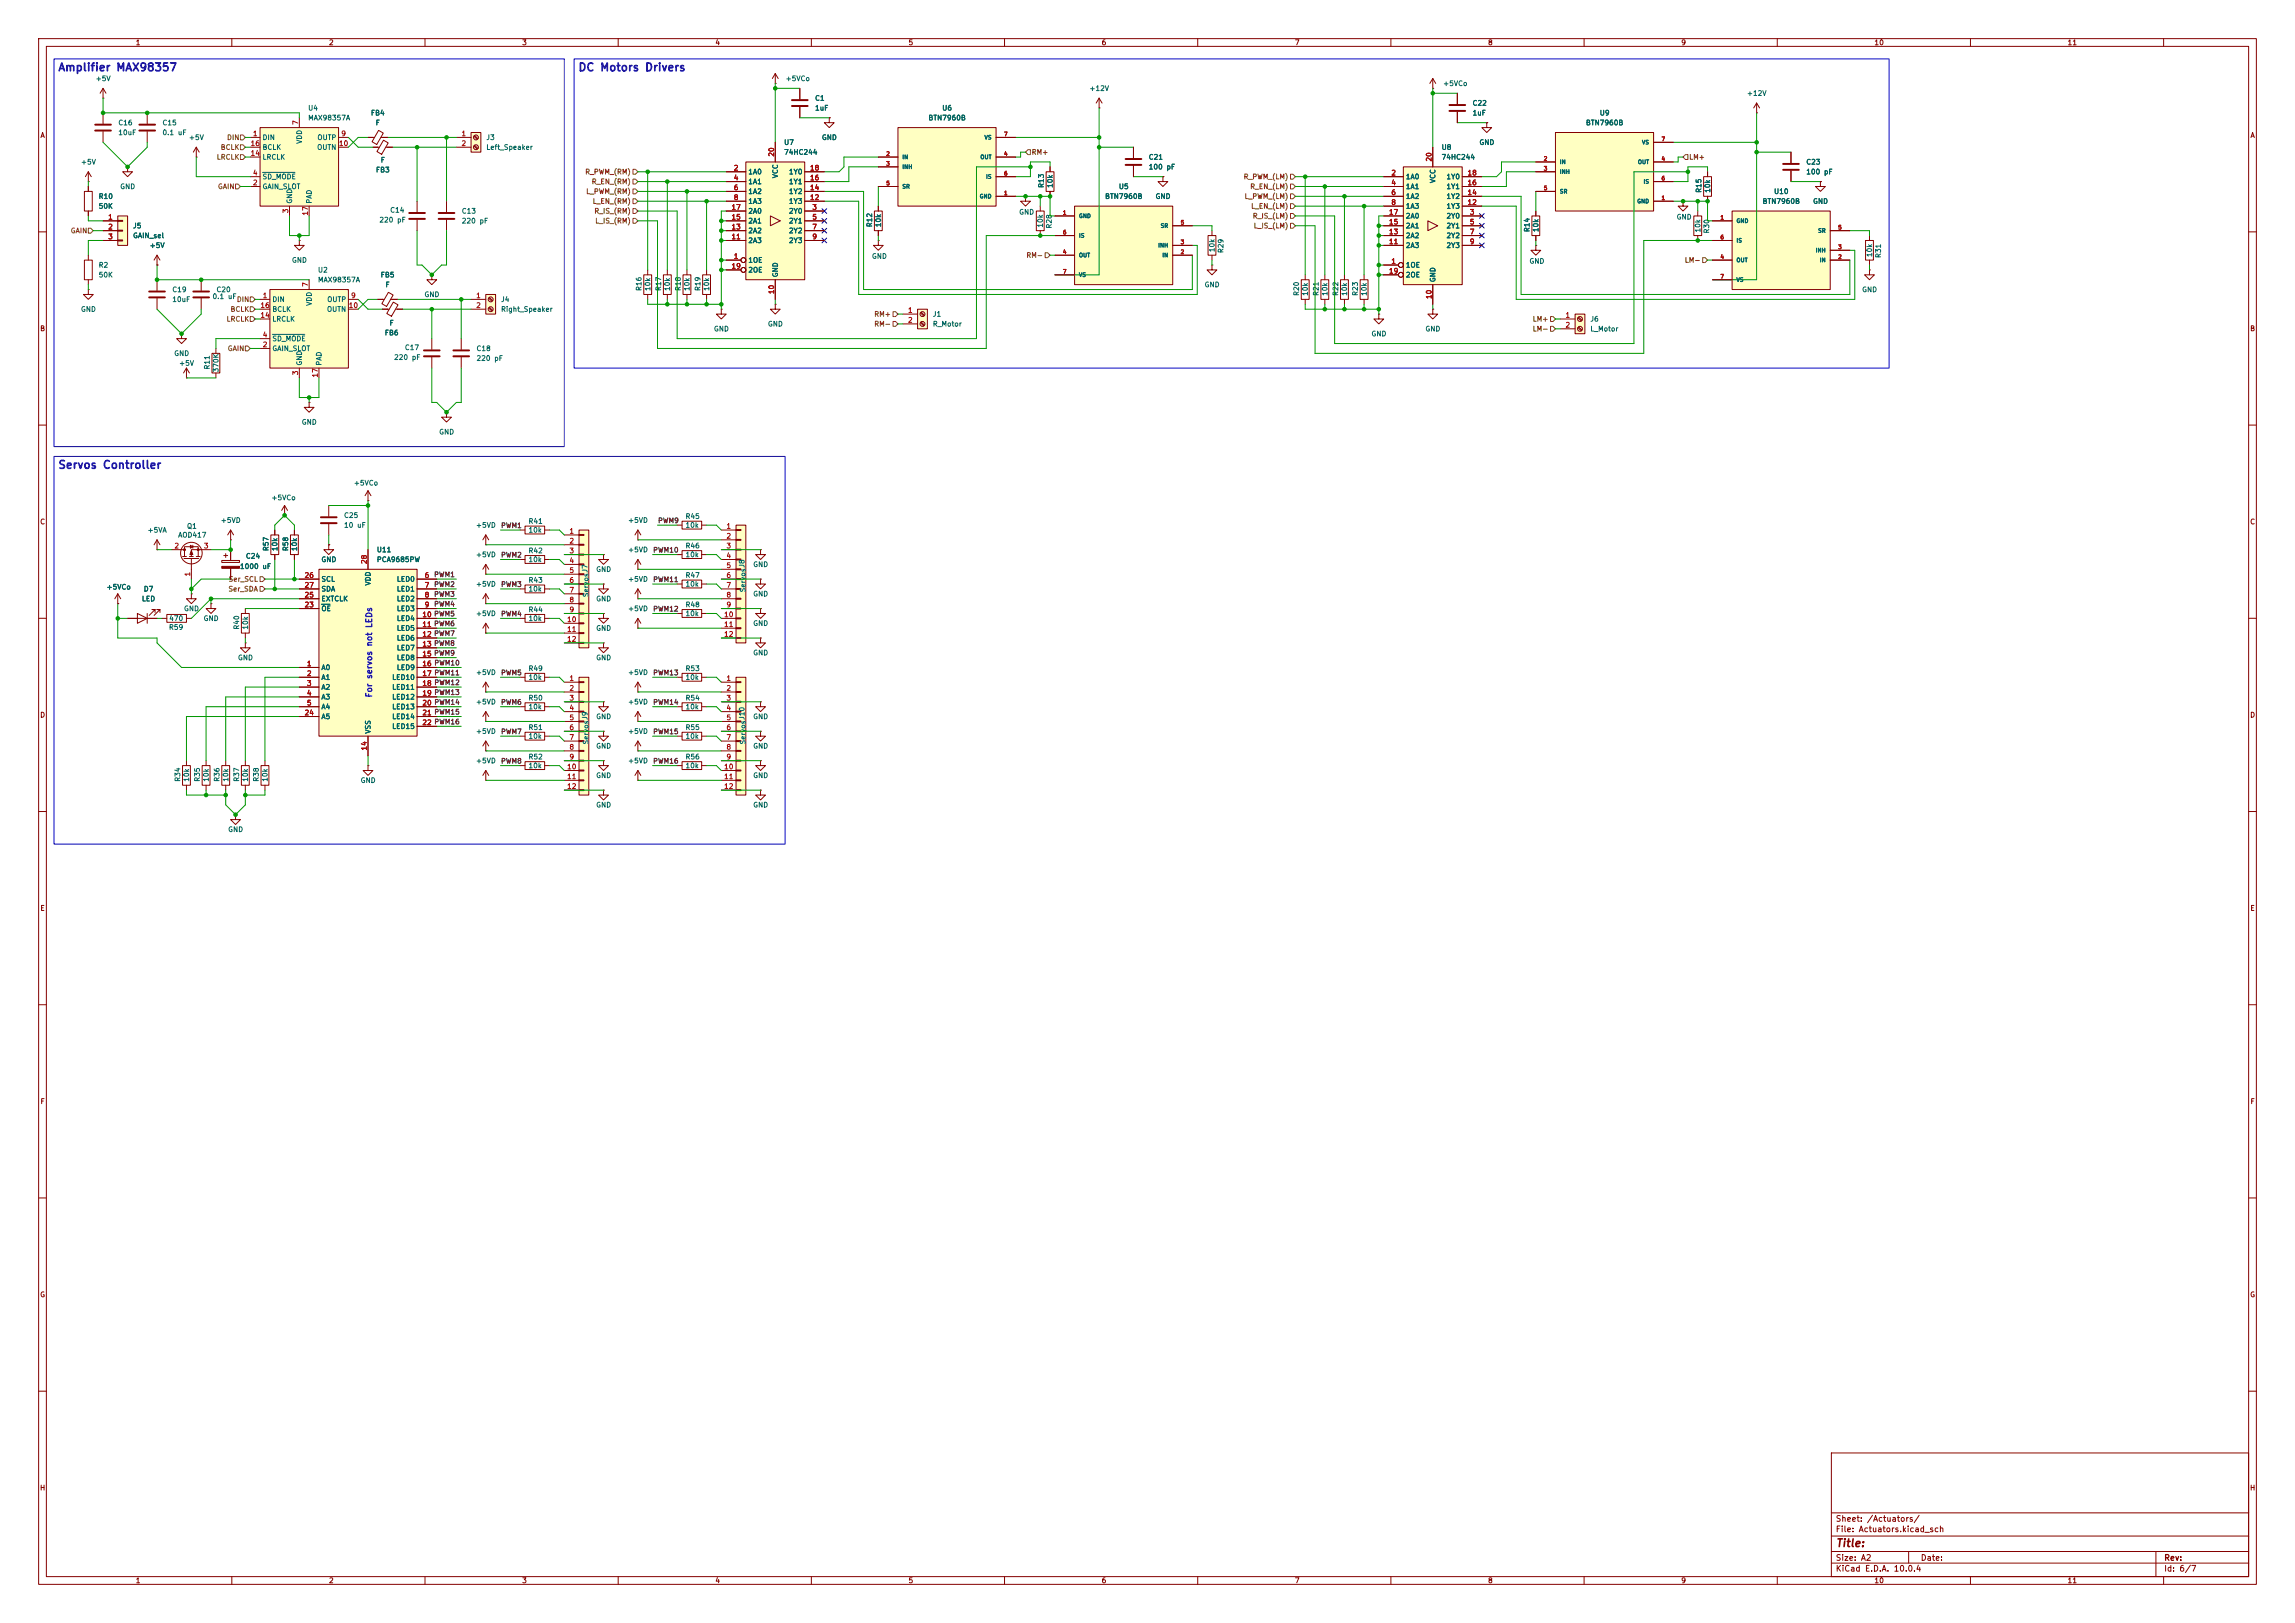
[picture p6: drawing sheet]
<svg xmlns="http://www.w3.org/2000/svg" width="594mm" height="420mm" viewBox="0 0 594 420" stroke-linecap="round" stroke-linejoin="round" font-family="sans-serif">
<defs><g id="words">
<g font-size="2" fill="#0000c2">
<text x="14.9" y="18.9">Amplifier MAX98357</text>
<text x="149.5" y="18.9">DC Motors Drivers</text>
<text x="14.9" y="121.8">Servos Controller</text>
</g>
<text font-size="2" fill="#840000" x="475" y="400.8">Title:</text>
<text font-size="1.5" fill="#0000c2" x="96.7" y="180.6" transform="rotate(-90 96.7 180.6)">For servos not LEDs</text>
<g font-size="1.5" fill="#840000">
<text x="475" y="394.1">Sheet: /Actuators/</text>
<text x="475" y="396.8">File: Actuators.kicad_sch</text>
<text x="475" y="407">KiCad E.D.A. 10.0.4</text>
<text x="475" y="404.2">Size: A2</text>
<text x="497" y="404.2">Date:</text>
<text x="560" y="404.2">Rev:</text>
<text x="560" y="407">Id: 6/7</text>
</g>
<g font-size="1.3" fill="#840000">
<text x="35" y="12">1</text>
<text x="85" y="12">2</text>
<text x="135" y="12">3</text>
<text x="185" y="12">4</text>
<text x="235" y="12">5</text>
<text x="285" y="12">6</text>
<text x="335" y="12">7</text>
<text x="385" y="12">8</text>
<text x="435" y="12">9</text>
<text x="485" y="12">10</text>
<text x="535" y="12">11</text>
<text x="10.3" y="36">A</text>
<text x="582.3" y="36">A</text>
<text x="10.3" y="86">B</text>
<text x="582.3" y="86">B</text>
<text x="10.3" y="136">C</text>
<text x="582.3" y="136">C</text>
<text x="10.3" y="186">D</text>
<text x="582.3" y="186">D</text>
<text x="10.3" y="236">E</text>
<text x="582.3" y="236">E</text>
<text x="10.3" y="286">F</text>
<text x="582.3" y="286">F</text>
<text x="10.3" y="336">G</text>
<text x="582.3" y="336">G</text>
<text x="10.2" y="386">H</text>
<text x="582.2" y="386">H</text>
<text x="35" y="410">1</text>
<text x="85" y="410">2</text>
<text x="135" y="410">3</text>
<text x="185" y="410">4</text>
<text x="235" y="410">5</text>
<text x="285" y="410">6</text>
<text x="335" y="410">7</text>
<text x="385" y="410">8</text>
<text x="435" y="410">9</text>
<text x="485" y="410">10</text>
<text x="535" y="410">11</text>
</g>
<g font-size="1.3" fill="#006464">
<text x="24.6" y="21.3">+5V</text>
<text x="203.2" y="21.3">+5VCo</text>
<text x="281.8" y="23.8">+12V</text>
<text x="373.4" y="22.6">+5VCo</text>
<text x="79.6" y="28.9">U4</text>
<text x="210.8" y="26.4">C1</text>
<text x="210.8" y="28.9">1uF</text>
<text x="243.7" y="28.9">U6</text>
<text x="381" y="27.6">C22</text>
<text x="452" y="25.1">+12V</text>
<text x="30.5" y="32.7">C16</text>
<text x="30.5" y="35.3">10uF</text>
<text x="41.9" y="32.7">C15</text>
<text x="41.9" y="35.3">0.1 uF</text>
<text x="79.6" y="31.5">MAX98357A</text>
<text x="95.9" y="30.2">FB4</text>
<text x="97.1" y="32.7">F</text>
<text x="240.2" y="31.5">BTN7960B</text>
<text x="381" y="30.2">1uF</text>
<text x="410.4" y="32.7">BTN7960B</text>
<text x="413.9" y="30.2">U9</text>
<text x="48.8" y="36.5">+5V</text>
<text x="67.8" y="36.5">DIN</text>
<text x="67.8" y="41.6">LRCLK</text>
<text x="67.8" y="39.1">BCLK</text>
<text x="78.4" y="37.4" transform="rotate(-90 78.4 37.4)">VDD</text>
<text x="82" y="39.1">OUTN</text>
<text x="82" y="36.5">OUTP</text>
<text x="125.7" y="36.5">J3</text>
<text x="125.7" y="39.1">Left_Speaker</text>
<text x="202.8" y="37.8">U7</text>
<text x="202.8" y="40.3">74HC244</text>
<text x="212.6" y="36.5">GND</text>
<text x="297.2" y="41.6">C21</text>
<text x="373" y="39.1">U8</text>
<text x="373" y="41.6">74HC244</text>
<text x="382.8" y="37.8">GND</text>
<text x="20.8" y="42.9">+5V</text>
<text x="67.8" y="46.7">SD_MODE</text>
<text x="97.2" y="44.9">FB3</text>
<text x="98.4" y="42.4">F</text>
<text x="193.5" y="45.4">1A0</text>
<text x="193.5" y="48">1A1</text>
<text x="201.6" y="46.2" transform="rotate(-90 201.6 46.2)">VCC</text>
<text x="204.1" y="48">1Y1</text>
<text x="204.1" y="45.4">1Y0</text>
<text x="297.2" y="44.2">100 pF</text>
<text x="363.7" y="46.7">1A0</text>
<text x="371.8" y="47.5" transform="rotate(-90 371.8 47.5)">VCC</text>
<text x="374.2" y="46.7">1Y0</text>
<text x="467.4" y="45.4">100 pF</text>
<text x="467.4" y="42.9">C23</text>
<text x="25.4" y="51.8">R10</text>
<text x="31" y="49.2">GND</text>
<text x="67.8" y="49.2">GAIN_SLOT</text>
<text x="75.9" y="52.8" transform="rotate(-90 75.9 52.8)">GND</text>
<text x="81" y="52.8" transform="rotate(-90 81 52.8)">PAD</text>
<text x="193.5" y="50.5">1A2</text>
<text x="193.5" y="53">1A3</text>
<text x="204.1" y="53">1Y3</text>
<text x="204.1" y="50.5">1Y2</text>
<text x="270.5" y="48.8" transform="rotate(-90 270.5 48.8)">R13</text>
<text x="272.8" y="48.8" transform="rotate(-90 272.8 48.8)">10k</text>
<text x="285.9" y="51.8">BTN7960B</text>
<text x="289.5" y="49.2">U5</text>
<text x="299" y="51.8">GND</text>
<text x="363.7" y="49.2">1A1</text>
<text x="363.7" y="51.8">1A2</text>
<text x="374.2" y="51.8">1Y2</text>
<text x="374.2" y="49.2">1Y1</text>
<text x="440.6" y="50" transform="rotate(-90 440.6 50)">R15</text>
<text x="442.9" y="50" transform="rotate(-90 442.9 50)">10k</text>
<text x="456.1" y="53">BTN7960B</text>
<text x="459" y="50.5">U10</text>
<text x="469.1" y="53">GND</text>
<text x="25.4" y="54.3">50K</text>
<text x="34.3" y="59.4">J5</text>
<text x="98.1" y="57.9">220 pF</text>
<text x="100.8" y="55.3">C14</text>
<text x="119.4" y="58.1">220 pF</text>
<text x="119.4" y="55.6">C13</text>
<text x="193.5" y="58.1">2A1</text>
<text x="193.5" y="55.6">2A0</text>
<text x="204.1" y="55.6">2Y0</text>
<text x="204.1" y="58.1">2Y1</text>
<text x="226" y="58.9" transform="rotate(-90 226 58.9)">R12</text>
<text x="228.3" y="58.9" transform="rotate(-90 228.3 58.9)">10k</text>
<text x="263.6" y="55.8">GND</text>
<text x="270.2" y="59" transform="rotate(-90 270.2 59)">10k</text>
<text x="272.5" y="59.3" transform="rotate(-90 272.5 59.3)">R28</text>
<text x="363.7" y="54.3">1A3</text>
<text x="363.7" y="59.4">2A1</text>
<text x="363.7" y="56.9">2A0</text>
<text x="374.2" y="56.9">2Y0</text>
<text x="374.2" y="59.4">2Y1</text>
<text x="374.2" y="54.3">1Y3</text>
<text x="433.8" y="57.1">GND</text>
<text x="34.3" y="61.9">GAIN_sel</text>
<text x="38.6" y="64.5">+5V</text>
<text x="193.5" y="63.2">2A3</text>
<text x="193.5" y="60.7">2A2</text>
<text x="204.1" y="60.7">2Y2</text>
<text x="204.1" y="63.2">2Y3</text>
<text x="314.7" y="65.4" transform="rotate(-90 314.7 65.4)">10k</text>
<text x="316.9" y="65.6" transform="rotate(-90 316.9 65.6)">R29</text>
<text x="363.7" y="64.5">2A3</text>
<text x="363.7" y="61.9">2A2</text>
<text x="374.2" y="61.9">2Y2</text>
<text x="374.2" y="64.5">2Y3</text>
<text x="396.2" y="60.2" transform="rotate(-90 396.2 60.2)">R14</text>
<text x="398.5" y="60.2" transform="rotate(-90 398.5 60.2)">10k</text>
<text x="440.4" y="60.3" transform="rotate(-90 440.4 60.3)">10k</text>
<text x="442.7" y="60.5" transform="rotate(-90 442.7 60.5)">R30</text>
<text x="25.4" y="69.6">R2</text>
<text x="75.4" y="68.3">GND</text>
<text x="82.2" y="70.8">U2</text>
<text x="193.5" y="68.3">1OE</text>
<text x="193.5" y="70.8">2OE</text>
<text x="201.6" y="71.9" transform="rotate(-90 201.6 71.9)">GND</text>
<text x="225.5" y="67.3">GND</text>
<text x="363.7" y="69.6">1OE</text>
<text x="395.7" y="68.5">GND</text>
<text x="484.8" y="66.7" transform="rotate(-90 484.8 66.7)">10k</text>
<text x="487.1" y="66.9" transform="rotate(-90 487.1 66.9)">R31</text>
<text x="25.4" y="72.1">50K</text>
<text x="44.5" y="75.9">C19</text>
<text x="54.9" y="77.7">0.1 uF</text>
<text x="55.9" y="75.9">C20</text>
<text x="82.2" y="73.4">MAX98357A</text>
<text x="98.4" y="72.1">FB5</text>
<text x="99.6" y="74.6">F</text>
<text x="109.7" y="77.2">GND</text>
<text x="166.3" y="75.4" transform="rotate(-90 166.3 75.4)">R16</text>
<text x="168.6" y="75.4" transform="rotate(-90 168.6 75.4)">10k</text>
<text x="171.4" y="75.4" transform="rotate(-90 171.4 75.4)">R17</text>
<text x="173.7" y="75.4" transform="rotate(-90 173.7 75.4)">10k</text>
<text x="176.5" y="75.4" transform="rotate(-90 176.5 75.4)">R18</text>
<text x="178.8" y="75.4" transform="rotate(-90 178.8 75.4)">10k</text>
<text x="181.6" y="75.4" transform="rotate(-90 181.6 75.4)">R19</text>
<text x="183.9" y="75.4" transform="rotate(-90 183.9 75.4)">10k</text>
<text x="311.7" y="74.6">GND</text>
<text x="336.5" y="76.7" transform="rotate(-90 336.5 76.7)">R20</text>
<text x="338.8" y="76.7" transform="rotate(-90 338.8 76.7)">10k</text>
<text x="341.6" y="76.7" transform="rotate(-90 341.6 76.7)">R21</text>
<text x="343.9" y="76.7" transform="rotate(-90 343.9 76.7)">10k</text>
<text x="346.7" y="76.7" transform="rotate(-90 346.7 76.7)">R22</text>
<text x="349" y="76.7" transform="rotate(-90 349 76.7)">10k</text>
<text x="351.7" y="76.7" transform="rotate(-90 351.7 76.7)">R23</text>
<text x="354" y="76.7" transform="rotate(-90 354 76.7)">10k</text>
<text x="363.7" y="72.1">2OE</text>
<text x="371.8" y="73.2" transform="rotate(-90 371.8 73.2)">GND</text>
<text x="481.8" y="75.9">GND</text>
<text x="20.8" y="81">GND</text>
<text x="44.5" y="78.4">10uF</text>
<text x="70.4" y="78.4">DIN</text>
<text x="70.4" y="83.5">LRCLK</text>
<text x="70.4" y="81">BCLK</text>
<text x="81" y="79.3" transform="rotate(-90 81 79.3)">VDD</text>
<text x="84.5" y="81">OUTN</text>
<text x="84.6" y="78.4">OUTP</text>
<text x="129.5" y="78.4">J4</text>
<text x="129.5" y="81">Right_Speaker</text>
<text x="241.3" y="82.3">J1</text>
<text x="411.5" y="83.5">J6</text>
<text x="70.4" y="88.6">SD_MODE</text>
<text x="99.5" y="87.1">FB6</text>
<text x="100.7" y="84.5">F</text>
<text x="184.7" y="86.1">GND</text>
<text x="198.6" y="84.8">GND</text>
<text x="241.3" y="84.8">R_Motor</text>
<text x="354.8" y="87.3">GND</text>
<text x="368.8" y="86.1">GND</text>
<text x="411.5" y="86.1">L_Motor</text>
<text x="45" y="92.4">GND</text>
<text x="46.2" y="95">+5V</text>
<text x="54.6" y="95.7" transform="rotate(-90 54.6 95.7)">R11</text>
<text x="70.4" y="91.1">GAIN_SLOT</text>
<text x="78.4" y="94.7" transform="rotate(-90 78.4 94.7)">GND</text>
<text x="83.5" y="94.7" transform="rotate(-90 83.5 94.7)">PAD</text>
<text x="101.9" y="93.4">220 pF</text>
<text x="104.7" y="90.9">C17</text>
<text x="123.2" y="93.7">220 pF</text>
<text x="123.2" y="91.1">C18</text>
<text x="56.9" y="96.5" transform="rotate(-90 56.9 96.5)">370K</text>
<text x="78" y="110.2">GND</text>
<text x="113.5" y="112.7">GND</text>
<text x="91.4" y="125.9">+5VCo</text>
<text x="70.1" y="129.7">+5VCo</text>
<text x="48.3" y="137.1">Q1</text>
<text x="57" y="135.6">+5VD</text>
<text x="88.9" y="134.3">C25</text>
<text x="88.9" y="136.9">10 uF</text>
<text x="123.1" y="136.9">+5VD</text>
<text x="136.7" y="135.8">R41</text>
<text x="162.4" y="135.6">+5VD</text>
<text x="177.3" y="136.9">10k</text>
<text x="177.3" y="134.6">R45</text>
<text x="38.1" y="138.1">+5VA</text>
<text x="46" y="139.4">AOD417</text>
<text x="69.8" y="142.7" transform="rotate(-90 69.8 142.7)">R57</text>
<text x="72.1" y="142.7" transform="rotate(-90 72.1 142.7)">10k</text>
<text x="74.9" y="142.7" transform="rotate(-90 74.9 142.7)">R58</text>
<text x="77.2" y="142.7" transform="rotate(-90 77.2 142.7)">10k</text>
<text x="97.4" y="143.2">U11</text>
<text x="136.7" y="138.1">10k</text>
<text x="136.7" y="143.5">R42</text>
<text x="162.4" y="143.2">+5VD</text>
<text x="177.3" y="142.2">R46</text>
<text x="62" y="147.5">1000 uF</text>
<text x="63.5" y="144.9">C24</text>
<text x="83.1" y="145.8">GND</text>
<text x="97.4" y="145.8">PCA9685PW</text>
<text x="123.1" y="144.5">+5VD</text>
<text x="136.7" y="145.8">10k</text>
<text x="154.2" y="148.3">GND</text>
<text x="177.3" y="144.5">10k</text>
<text x="177.3" y="149.8">R47</text>
<text x="194.8" y="147">GND</text>
<text x="27.4" y="152.9">+5VCo</text>
<text x="36.6" y="155.9">LED</text>
<text x="37.1" y="153.4">D7</text>
<text x="83.1" y="155.9">EXTCLK</text>
<text x="83.1" y="150.8">SCL</text>
<text x="83.1" y="153.4">SDA</text>
<text x="96.2" y="151.7" transform="rotate(-90 96.2 151.7)">VDD</text>
<text x="102.6" y="150.8">LED0</text>
<text x="102.6" y="153.4">LED1</text>
<text x="102.6" y="155.9">LED2</text>
<text x="123.1" y="152.1">+5VD</text>
<text x="136.7" y="153.4">10k</text>
<text x="136.7" y="151.1">R43</text>
<text x="152.6" y="154.7" transform="rotate(-90 152.6 154.7)">ServosJ7</text>
<text x="154.2" y="155.9">GND</text>
<text x="162.4" y="150.8">+5VD</text>
<text x="177.3" y="152.1">10k</text>
<text x="193.2" y="153.4" transform="rotate(-90 193.2 153.4)">ServosJ8</text>
<text x="194.8" y="154.6">GND</text>
<text x="43.7" y="161">470</text>
<text x="47.5" y="158.5">GND</text>
<text x="52.6" y="161">GND</text>
<text x="83.1" y="158.5">OE</text>
<text x="102.6" y="158.5">LED3</text>
<text x="102.6" y="161">LED4</text>
<text x="123.1" y="159.7">+5VD</text>
<text x="136.7" y="161">10k</text>
<text x="136.7" y="158.7">R44</text>
<text x="162.4" y="158.5">+5VD</text>
<text x="177.3" y="159.7">10k</text>
<text x="177.3" y="157.4">R48</text>
<text x="43.6" y="163.3">R59</text>
<text x="62.2" y="163.1" transform="rotate(-90 62.2 163.1)">R40</text>
<text x="64.5" y="163.1" transform="rotate(-90 64.5 163.1)">10k</text>
<text x="102.6" y="163.5">LED5</text>
<text x="102.6" y="166.1">LED6</text>
<text x="154.2" y="163.5">GND</text>
<text x="194.8" y="162.3">GND</text>
<text x="61.5" y="171.2">GND</text>
<text x="83.1" y="173.7">A0</text>
<text x="102.6" y="168.6">LED7</text>
<text x="102.6" y="171.2">LED8</text>
<text x="102.6" y="173.7">LED9</text>
<text x="136.7" y="173.9">R49</text>
<text x="154.2" y="171.2">GND</text>
<text x="177.3" y="173.9">R53</text>
<text x="194.8" y="169.9">GND</text>
<text x="83.1" y="176.2">A1</text>
<text x="83.1" y="178.8">A2</text>
<text x="101.4" y="176.2">LED10</text>
<text x="101.4" y="178.8">LED11</text>
<text x="123.1" y="175">+5VD</text>
<text x="136.7" y="176.2">10k</text>
<text x="162.4" y="175">+5VD</text>
<text x="177.3" y="176.2">10k</text>
<text x="83.1" y="181.3">A3</text>
<text x="83.1" y="183.9">A4</text>
<text x="101.4" y="181.3">LED12</text>
<text x="101.4" y="183.9">LED13</text>
<text x="123.1" y="182.6">+5VD</text>
<text x="136.7" y="183.9">10k</text>
<text x="136.7" y="181.6">R50</text>
<text x="162.4" y="182.6">+5VD</text>
<text x="177.3" y="183.9">10k</text>
<text x="177.3" y="181.6">R54</text>
<text x="83.1" y="186.4">A5</text>
<text x="96.2" y="190" transform="rotate(-90 96.2 190)">VSS</text>
<text x="101.4" y="186.4">LED14</text>
<text x="101.4" y="188.9">LED15</text>
<text x="123.1" y="190.2">+5VD</text>
<text x="136.7" y="191.5">10k</text>
<text x="136.7" y="189.2">R51</text>
<text x="154.2" y="186.4">GND</text>
<text x="162.4" y="190.2">+5VD</text>
<text x="177.3" y="191.5">10k</text>
<text x="177.3" y="189.2">R55</text>
<text x="194.8" y="186.4">GND</text>
<text x="123.1" y="197.8">+5VD</text>
<text x="136.7" y="196.8">R52</text>
<text x="152.6" y="192.8" transform="rotate(-90 152.6 192.8)">ServosJ9</text>
<text x="154.2" y="194">GND</text>
<text x="162.4" y="197.8">+5VD</text>
<text x="177.3" y="196.8">R56</text>
<text x="193.2" y="192.8" transform="rotate(-90 193.2 192.8)">ServosJ10</text>
<text x="194.8" y="194">GND</text>
<text x="46.9" y="202.4" transform="rotate(-90 46.9 202.4)">R34</text>
<text x="49.2" y="202.4" transform="rotate(-90 49.2 202.4)">10k</text>
<text x="52" y="202.4" transform="rotate(-90 52 202.4)">R35</text>
<text x="54.3" y="202.4" transform="rotate(-90 54.3 202.4)">10k</text>
<text x="57.1" y="202.4" transform="rotate(-90 57.1 202.4)">R36</text>
<text x="59.4" y="202.4" transform="rotate(-90 59.4 202.4)">10k</text>
<text x="62.2" y="202.4" transform="rotate(-90 62.2 202.4)">R37</text>
<text x="64.5" y="202.4" transform="rotate(-90 64.5 202.4)">10k</text>
<text x="67.3" y="202.4" transform="rotate(-90 67.3 202.4)">R38</text>
<text x="69.6" y="202.4" transform="rotate(-90 69.6 202.4)">10k</text>
<text x="93.2" y="202.9">GND</text>
<text x="136.7" y="199.1">10k</text>
<text x="154.2" y="201.6">GND</text>
<text x="177.3" y="199.1">10k</text>
<text x="194.8" y="201.6">GND</text>
<text x="154.2" y="209.3">GND</text>
<text x="194.8" y="209.3">GND</text>
<text x="58.9" y="215.6">GND</text>
</g>
<g font-size="1.3" fill="#a90000">
<text x="65.3" y="35.5">1</text>
<text x="77.4" y="32.5" transform="rotate(-90 77.4 32.5)">7</text>
<text x="88.2" y="35.5">9</text>
<text x="119.3" y="35.5">1</text>
<text x="64.7" y="40.6">14</text>
<text x="64.7" y="38.1">16</text>
<text x="87.6" y="38.1">10</text>
<text x="119.3" y="38.1">2</text>
<text x="200.6" y="40.7" transform="rotate(-90 200.6 40.7)">20</text>
<text x="370.8" y="42" transform="rotate(-90 370.8 42)">20</text>
<text x="65.3" y="45.7">4</text>
<text x="189.8" y="44.4">2</text>
<text x="189.8" y="47">4</text>
<text x="209.5" y="47">16</text>
<text x="209.5" y="44.4">18</text>
<text x="360" y="45.7">2</text>
<text x="379.7" y="45.7">18</text>
<text x="65.3" y="48.2">2</text>
<text x="189.8" y="49.5">6</text>
<text x="189.8" y="52">8</text>
<text x="209.5" y="52">12</text>
<text x="209.5" y="49.5">14</text>
<text x="360" y="48.2">4</text>
<text x="360" y="50.8">6</text>
<text x="360" y="53.3">8</text>
<text x="379.7" y="53.3">12</text>
<text x="379.7" y="50.8">14</text>
<text x="379.7" y="48.2">16</text>
<text x="27.9" y="57.1">1</text>
<text x="27.9" y="59.7">2</text>
<text x="74.9" y="55.3" transform="rotate(-90 74.9 55.3)">3</text>
<text x="80" y="55.9" transform="rotate(-90 80 55.9)">17</text>
<text x="189.2" y="59.7">13</text>
<text x="189.2" y="57.1">15</text>
<text x="189.2" y="54.6">17</text>
<text x="210.1" y="54.6">3</text>
<text x="210.1" y="57.1">5</text>
<text x="210.1" y="59.7">7</text>
<text x="359.4" y="58.4">15</text>
<text x="359.4" y="55.9">17</text>
<text x="380.3" y="55.9">3</text>
<text x="380.3" y="58.4">5</text>
<text x="27.9" y="62.2">3</text>
<text x="189.2" y="62.2">11</text>
<text x="210.1" y="62.2">9</text>
<text x="359.4" y="63.5">11</text>
<text x="359.4" y="60.9">13</text>
<text x="380.3" y="60.9">7</text>
<text x="380.3" y="63.5">9</text>
<text x="189.2" y="69.8">19</text>
<text x="189.8" y="67.3">1</text>
<text x="359.4" y="71.1">19</text>
<text x="360" y="68.6">1</text>
<text x="67.9" y="77.4">1</text>
<text x="80" y="74.4" transform="rotate(-90 80 74.4)">7</text>
<text x="90.7" y="77.4">9</text>
<text x="123.1" y="77.4">1</text>
<text x="200.6" y="76.2" transform="rotate(-90 200.6 76.2)">10</text>
<text x="370.8" y="77.5" transform="rotate(-90 370.8 77.5)">10</text>
<text x="67.3" y="82.5">14</text>
<text x="67.3" y="80">16</text>
<text x="90.1" y="80">10</text>
<text x="123.1" y="80">2</text>
<text x="234.9" y="81.3">1</text>
<text x="234.9" y="83.8">2</text>
<text x="405.1" y="82.5">1</text>
<text x="67.9" y="87.6">4</text>
<text x="405.1" y="85.1">2</text>
<text x="67.9" y="90.1">2</text>
<text x="77.4" y="97.2" transform="rotate(-90 77.4 97.2)">3</text>
<text x="82.5" y="97.8" transform="rotate(-90 82.5 97.8)">17</text>
<text x="187.9" y="137.1">1</text>
<text x="45" y="142.2">2</text>
<text x="52.6" y="142.2">3</text>
<text x="147.2" y="138.4">1</text>
<text x="147.2" y="140.9">2</text>
<text x="147.2" y="143.5">3</text>
<text x="187.9" y="139.7">2</text>
<text x="187.9" y="142.2">3</text>
<text x="49.5" y="149.3" transform="rotate(-90 49.5 149.3)">1</text>
<text x="78.7" y="149.8">26</text>
<text x="95.2" y="146.1" transform="rotate(-90 95.2 146.1)">28</text>
<text x="109.8" y="149.8">6</text>
<text x="147.2" y="146">4</text>
<text x="147.2" y="148.6">5</text>
<text x="187.9" y="144.8">4</text>
<text x="187.9" y="147.3">5</text>
<text x="187.9" y="149.8">6</text>
<text x="78.7" y="154.9">25</text>
<text x="78.7" y="152.4">27</text>
<text x="109.8" y="152.4">7</text>
<text x="109.8" y="154.9">8</text>
<text x="147.2" y="151.1">6</text>
<text x="147.2" y="153.6">7</text>
<text x="187.9" y="152.4">7</text>
<text x="187.9" y="154.9">8</text>
<text x="78.7" y="157.5">23</text>
<text x="109.2" y="160">10 PWM5</text>
<text x="109.2" y="160">10</text>
<text x="109.8" y="157.5">9</text>
<text x="146.6" y="161.3">10</text>
<text x="147.2" y="156.2">8</text>
<text x="147.2" y="158.7">9</text>
<text x="187.3" y="160">10</text>
<text x="187.9" y="157.5">9</text>
<text x="109.2" y="162.5">11 PWM6</text>
<text x="109.2" y="165.1">12 PWM7</text>
<text x="109.2" y="167.6">13 PWM8</text>
<text x="109.2" y="162.5">11</text>
<text x="109.2" y="165.1">12</text>
<text x="109.2" y="167.6">13</text>
<text x="146.6" y="163.8">11</text>
<text x="146.6" y="166.3">12</text>
<text x="187.3" y="162.5">11</text>
<text x="187.3" y="165.1">12</text>
<text x="79.3" y="172.7">1</text>
<text x="109.2" y="170.2">15 PWM9</text>
<text x="109.2" y="172.7">16 PWM10</text>
<text x="109.2" y="170.2">15</text>
<text x="109.2" y="172.7">16</text>
<text x="79.3" y="175.2">2</text>
<text x="79.3" y="177.8">3</text>
<text x="109.2" y="175.2">17 PWM11</text>
<text x="109.2" y="177.8">18 PWM12</text>
<text x="109.2" y="175.2">17</text>
<text x="109.2" y="177.8">18</text>
<text x="147.2" y="176.5">1</text>
<text x="147.2" y="179">2</text>
<text x="187.9" y="176.5">1</text>
<text x="187.9" y="179">2</text>
<text x="78.7" y="185.4">24</text>
<text x="79.3" y="180.3">4</text>
<text x="79.3" y="182.9">5</text>
<text x="109.2" y="180.3">19 PWM13</text>
<text x="109.2" y="182.9">20 PWM14</text>
<text x="109.2" y="185.4">21 PWM15</text>
<text x="109.2" y="180.3">19</text>
<text x="109.2" y="182.9">20</text>
<text x="109.2" y="185.4">21</text>
<text x="147.2" y="181.6">3</text>
<text x="147.2" y="184.1">4</text>
<text x="187.9" y="181.6">3</text>
<text x="187.9" y="184.1">4</text>
<text x="109.2" y="187.9">22 PWM16</text>
<text x="109.2" y="187.9">22</text>
<text x="147.2" y="186.7">5</text>
<text x="147.2" y="189.2">6</text>
<text x="147.2" y="191.7">7</text>
<text x="187.9" y="186.7">5</text>
<text x="187.9" y="189.2">6</text>
<text x="187.9" y="191.7">7</text>
<text x="95.2" y="194.4" transform="rotate(-90 95.2 194.4)">14</text>
<text x="147.2" y="194.3">8</text>
<text x="147.2" y="196.8">9</text>
<text x="187.9" y="194.3">8</text>
<text x="187.9" y="196.8">9</text>
<text x="146.6" y="199.4">10</text>
<text x="146.6" y="201.9">11</text>
<text x="187.3" y="199.4">10</text>
<text x="187.3" y="201.9">11</text>
<text x="146.6" y="204.4">12</text>
<text x="187.3" y="204.4">12</text>
</g>
<g font-size="1.3" fill="#725600">
<text x="56" y="41.6">LRCLK</text>
<text x="57" y="39.1">BCLK</text>
<text x="58.6" y="36.5">DIN</text>
<text x="266.9" y="40.3">RM+</text>
<text x="437.1" y="41.6">LM+</text>
<text x="151.3" y="45.4">R_PWM_(RM)</text>
<text x="153" y="48">R_EN_(RM)</text>
<text x="321.8" y="46.7">R_PWM_(LM)</text>
<text x="56.3" y="49.2">GAIN</text>
<text x="151.6" y="50.5">L_PWM_(RM)</text>
<text x="153.3" y="53">L_EN_(RM)</text>
<text x="322" y="51.8">L_PWM_(LM)</text>
<text x="323.5" y="49.2">R_EN_(LM)</text>
<text x="153.7" y="55.6">R_IS_(RM)</text>
<text x="153.9" y="58.1">L_IS_(RM)</text>
<text x="323.7" y="54.3">L_EN_(LM)</text>
<text x="324.1" y="56.9">R_IS_(LM)</text>
<text x="324.4" y="59.4">L_IS_(LM)</text>
<text x="18.2" y="60.7">GAIN</text>
<text x="265.5" y="67">RM-</text>
<text x="435.9" y="68.3">LM-</text>
<text x="58.5" y="83.5">LRCLK</text>
<text x="59.5" y="81">BCLK</text>
<text x="61.2" y="78.4">DIN</text>
<text x="226.1" y="82.3">RM+</text>
<text x="396.6" y="83.5">LM+</text>
<text x="226.1" y="84.8">RM-</text>
<text x="396.6" y="86.1">LM-</text>
<text x="58.8" y="91.1">GAIN</text>
<text x="59" y="153.4">Ser_SDA</text>
<text x="59.1" y="150.8">Ser_SCL</text>
</g>
<g font-size="1.3" fill="#0f0f0f">
<text x="129.5" y="136.9">PWM1</text>
<text x="170.2" y="135.7">PWM9</text>
<text x="168.9" y="143.3">PWM10</text>
<text x="112.2" y="149.6">PWM1</text>
<text x="129.5" y="144.6">PWM2</text>
<text x="112.2" y="154.7">PWM3</text>
<text x="112.2" y="152.2">PWM2</text>
<text x="129.5" y="152.2">PWM3</text>
<text x="168.9" y="150.9">PWM11</text>
<text x="112.2" y="157.3">PWM4</text>
<text x="129.5" y="159.8">PWM4</text>
<text x="168.9" y="158.5">PWM12</text>
<text x="129.5" y="175">PWM5</text>
<text x="168.9" y="175">PWM13</text>
<text x="129.5" y="182.7">PWM6</text>
<text x="168.9" y="182.7">PWM14</text>
<text x="129.5" y="190.3">PWM7</text>
<text x="168.9" y="190.3">PWM15</text>
<text x="129.5" y="197.9">PWM8</text>
<text x="168.9" y="197.9">PWM16</text>
</g>
<g font-size="1" fill="#a90000">
<text x="259.7" y="35.5">7</text>
<text x="229.3" y="40.6">2</text>
<text x="259.7" y="40.6">4</text>
<text x="399.4" y="41.8">2</text>
<text x="429.9" y="41.8">4</text>
<text x="429.9" y="36.8">7</text>
<text x="229.3" y="43.1">3</text>
<text x="259.7" y="45.6">6</text>
<text x="399.4" y="44.4">3</text>
<text x="429.9" y="46.9">6</text>
<text x="229.3" y="48.2">5</text>
<text x="259.7" y="50.7">1</text>
<text x="399.4" y="49.5">5</text>
<text x="429.9" y="52">1</text>
<text x="275" y="55.8">1</text>
<text x="305.5" y="58.3">5</text>
<text x="445.2" y="57.1">1</text>
<text x="475.6" y="59.6">5</text>
<text x="275" y="66">4</text>
<text x="275" y="60.9">6</text>
<text x="305.5" y="66">2</text>
<text x="305.5" y="63.4">3</text>
<text x="445.2" y="62.2">6</text>
<text x="475.6" y="64.7">3</text>
<text x="275" y="71">7</text>
<text x="445.2" y="67.2">4</text>
<text x="475.6" y="67.2">2</text>
<text x="445.2" y="72.3">7</text>
</g>
<g font-size="1" fill="#006464">
<text x="233.4" y="41.4">IN</text>
<text x="253.6" y="41.4">OUT</text>
<text x="254.7" y="36.3">VS</text>
<text x="424.9" y="37.6">VS</text>
<text x="233.4" y="44">INH</text>
<text x="255.1" y="46.5">IS</text>
<text x="403.6" y="42.7">IN</text>
<text x="403.6" y="45.2">INH</text>
<text x="423.8" y="42.7">OUT</text>
<text x="425.3" y="47.8">IS</text>
<text x="233.4" y="49">SR</text>
<text x="253.4" y="51.6">GND</text>
<text x="403.6" y="50.3">SR</text>
<text x="423.6" y="52.8">GND</text>
<text x="279.1" y="56.7">GND</text>
<text x="300.3" y="59.2">SR</text>
<text x="449.3" y="57.9">GND</text>
<text x="279.1" y="61.7">IS</text>
<text x="299.6" y="64.3">INH</text>
<text x="449.3" y="63">IS</text>
<text x="469.8" y="65.5">INH</text>
<text x="470.5" y="60.5">SR</text>
<text x="279.1" y="66.8">OUT</text>
<text x="279.1" y="71.9">VS</text>
<text x="300.7" y="66.8">IN</text>
<text x="449.3" y="68.1">OUT</text>
<text x="470.9" y="68.1">IN</text>
<text x="449.3" y="73.2">VS</text>
</g>
</g></defs>
<g fill="none" stroke="#840000" stroke-width=".26">
<path d="M10 10h574v400h-574zM12 12h570v396h-570zM60 10v2M110 10v2M160 10v2M210 10v2M260 10v2M310 10v2M360 10v2M410 10v2M460 10v2M510 10v2"/>
<path d="M560 10v2M10 60h2M22.9 74.9v1.3h1.2l-1.2 1.3-1.3-1.3h1.3M22.9 74.9h.1M582 60h2M119.4 87.6v2.8M119.4 92.5v2.8M10 110h2M582 110h2M10 160h2M582 160h2M10 210h2"/>
<path d="M582 210h2M10 260h2M582 260h2M10 310h2M582 310h2M10 360h2M474 376h108v32h-108zM582 360h2M474 397.5h108M474 391.5h108M60 408v2M110 408v2"/>
<path d="M160 408v2M210 408v2M260 408v2M310 408v2M360 408v2M410 408v2M460 408v2M474 404.5h108M474 401.5h108M494 401.5v3M510 408v2M558 401.5v6.5"/>
<path d="M560 408v2"/>
</g>
<path d="M117.3 92.2h4.1M117.3 90.7h4.1" fill="none" stroke="#840000" stroke-width=".51"/>
<path d="M121.9 34.3h2.6v5.1h-2.6z" fill="#ffffc2"/>
<g fill="none" stroke="#840000" stroke-width=".26">
<path d="M118.1 35.6h3.8M118.1 38.1h3.8M121.9 34.3h2.6v5.1h-2.6zM122.7 35.2l.8 .9M122.7 37.8l.8 .8M122.8 35.1l.9 .8M122.8 37.6l.9 .8M196.8 165.1v1.3h1.3l-1.3 1.2-1.2-1.2h1.2M196.8 165.1h.1"/>
<circle cx="123.2" cy="38.1" r=".63"/>
<circle cx="123.2" cy="35.6" r=".63"/>
</g>
<path d="M69.8 74.9h20.4v20.4h-20.4z" fill="#ffffc2"/>
<g fill="none" stroke="#840000" stroke-width=".26">
<path d="M67.3 77.5h2.5M69.8 74.9h20.4v20.4h-20.4zM80 72.4v2.5M90.2 77.5h2.5M176.8 71.1h2v5.1h-2zM177.8 69.9v1.2M177.8 76.2v1.3M347 72.4h2v5.1h-2zM348 71.1v1.3M348 77.5v1.2M352 72.4h2.1v5.1h-2.1zM353.1 71.1v1.3"/>
<path d="M353.1 77.5v1.2M47 86.4v1.2h1.3l-1.3 1.3-1.3-1.3h1.3M47 86.4h.1M48.3 97.8h.1M48.3 95.3l-.8 1.2M48.3 95.3l.7 1.2M48.3 95.3v2.5M54.9 91.4h2v5.1h-2zM55.9 90.2v1.2M55.9 96.5v1.3M67.3 90.2h2.5M67.3 87.6h2.5"/>
<path d="M67.3 80h2.5M67.3 82.6h2.5M77.5 95.3v2.5M82.5 95.3v2.5M90.2 80h2.5M80 104.1v1.3h1.3l-1.3 1.3-1.3-1.3h1.3M80 104.1h.1M175.3 175.3h1.2M176.5 174.2h5.1v2.1h-5.1zM181.6 175.3h1.3M175.3 198.1h1.2M175.3 190.5h1.2"/>
<path d="M176.5 197.1h5.1v2h-5.1zM176.5 189.5h5.1v2h-5.1zM181.6 198.1h1.3M181.6 190.5h1.3"/>
</g>
<path d="M70.5 86.5h8.4" fill="none" stroke="#006464" stroke-width=".26"/>
<path d="M193 41.9h15.3v30.5h-15.3z" fill="#ffffc2"/>
<g fill="none" stroke="#840000" stroke-width=".26">
<path d="M200.7 19.1v2.5M200.7 19.1l-.8 1.2M200.7 19.1l.7 1.2M200.7 21.6h.1M200.7 36.8v5.1M207 22.9v2.8M207 27.7v2.8M214.6 30.5v1.3h1.3l-1.3 1.2-1.2-1.2h1.2M214.6 30.5h.1M188 44.5h5M188 54.6h5M188 47h5"/>
<path d="M188 57.2h5M188 49.5h5M188 59.7h5M188 52.1h5M193 41.9h15.3v30.5h-15.3zM199.4 55.9l2.5 1.3-2.5 1.2zM208.3 44.5h5.1M208.3 54.6h5.1M208.3 47h5.1M208.3 57.2h5.1M208.3 49.5h5.1M208.3 59.7h5.1"/>
<path d="M208.3 52.1h5.1M181.9 71.1h2v5.1h-2zM182.9 69.9v1.2M182.9 76.2v1.3M188 67.3h3.8M188 62.2h5M188 69.9h3.8M200.7 72.4v5.1M208.3 62.2h5.1M156.2 189.2v1.3h1.3l-1.3 1.3-1.3-1.3h1.3M156.2 189.2h.1M156.2 196.9v1.2h1.3l-1.3 1.3-1.3-1.3h1.3"/>
<path d="M156.2 196.9h.1M156.2 181.6v1.3h1.3l-1.3 1.3-1.3-1.3h1.3M156.2 181.6h.1M165.1 194.3h.1M165.1 191.8l-.8 1.2M165.1 191.8l.8 1.2M165.1 191.8v2.5M196.8 181.6v1.3h1.3l-1.3 1.3-1.2-1.3h1.2M196.8 181.6h.1M196.8 196.9v1.2h1.3l-1.3 1.3-1.2-1.3h1.2M196.8 196.9h.1"/>
<circle cx="192.4" cy="67.3" r=".63"/>
<circle cx="192.4" cy="69.8" r=".63"/>
</g>
<path d="M205 25.9h4M205 27.4h4" fill="none" stroke="#840000" stroke-width=".51"/>
<path d="M125.7 76.2h2.6v5.1h-2.6z" fill="#ffffc2"/>
<g fill="none" stroke="#840000" stroke-width=".26">
<path d="M115.6 52.1v2.8M115.6 56.9v2.8M121.9 77.5h3.8M125.7 76.2h2.6v5.1h-2.6zM126.5 77.1l.8 .9M126.5 79.7l.8 .8M126.6 77l.9 .8M126.6 79.5l.9 .8M166.6 71.1h2.1v5.1h-2.1zM167.6 69.9v1.2M167.6 76.2v1.3M171.7 71.1h2v5.1h-2z"/>
<path d="M172.7 69.9v1.2M172.7 76.2v1.3M200.7 78.7v1.3h1.2l-1.2 1.3-1.3-1.3h1.3M200.7 78.7h.1M121.9 80h3.8M186.7 80v1.3h1.3l-1.3 1.3-1.3-1.3h1.3M186.7 80h.1M134.6 152.4h1.3M135.9 159h5.1v2h-5.1zM135.9 151.4h5.1v2h-5.1zM141 152.4h1.2M134.6 160h1.3"/>
<path d="M141 160h1.2M165.1 179.1h.1M165.1 176.5l-.8 1.3M165.1 176.5l.8 1.3M165.1 176.5v2.6M165.1 186.7h.1M165.1 184.2v2.5M165.1 184.2l-.8 1.2M165.1 184.2l.8 1.2M175.3 182.9h1.2M176.5 181.9h5.1v2h-5.1zM181.6 182.9h1.3"/>
<path d="M196.8 189.2v1.3h1.3l-1.3 1.3-1.2-1.3h1.2M196.8 189.2h.1"/>
<circle cx="127" cy="77.5" r=".63"/>
<circle cx="127" cy="80" r=".63"/>
</g>
<path d="M113.5 56.6h4.1M113.5 55.1h4.1" fill="none" stroke="#840000" stroke-width=".51"/>
<path d="M149.9 137.2h2.5v30.4h-2.5z" fill="#ffffc2"/>
<g fill="none" stroke="#840000" stroke-width=".26">
<path d="M146 138.4h3.9M149.9 137.2h2.5v30.4h-2.5zM149.9 138.3h1.2v.3h-1.2zM146 141h3.9M146 143.5h3.9M146 146.1h3.9M146 148.6h3.9M146 151.1h3.9M146 153.7h3.9M146 156.2h3.9M146 158.8h3.9M149.9 140.8h1.2v.3h-1.2z"/>
<path d="M149.9 143.4h1.2v.2h-1.2zM149.9 145.9h1.2v.3h-1.2zM149.9 148.5h1.2v.2h-1.2zM149.9 151h1.2v.3h-1.2zM149.9 153.5h1.2v.3h-1.2zM149.9 156.1h1.2v.2h-1.2zM149.9 158.6h1.2v.3h-1.2zM146 161.3h3.9M146 163.8h3.9M146 166.4h3.9M149.9 161.2h1.2v.2h-1.2zM149.9 163.7h1.2v.3h-1.2z"/>
<path d="M149.9 166.2h1.2v.3h-1.2z"/>
</g>
<path d="M237.5 80h2.5v5.1h-2.5z" fill="#ffffc2"/>
<g fill="none" stroke="#840000" stroke-width=".26">
<path d="M96.5 38.1h1.7M99.3 36.3l1.2 .7-1.7 2.9-1.2-.7zM99.8 38.1h1.8M107.9 52.1v2.8M107.9 56.9v2.8M226.3 54.6h2v5.1h-2zM227.3 53.3v1.3M227.3 59.7v1.3M77.5 62.2v1.3h1.2l-1.2 1.3-1.3-1.3h1.3M77.5 62.2h.1M101.8 78.2l1.2 .7-1.7 2.9-1.2-.7zM227.3 62.2v1.3h1.3l-1.3 1.3-1.2-1.3h1.2"/>
<path d="M227.3 62.2h.1M397.5 63.5v1.3h1.3l-1.3 1.2-1.3-1.2h1.3M397.5 63.5h.1M99.1 80h1.6M102.4 80h1.7M111.8 87.6v2.8M111.8 92.5v2.8M233.7 81.3h3.8M233.7 83.8h3.8M237.5 80h2.5v5.1h-2.5zM238.2 80.9l.9 .9M238.2 83.5l.9 .8"/>
<path d="M238.4 80.8l.9 .8M238.4 83.3l.9 .9M125.7 148.6h.1M125.7 156.2h.1M125.7 146.1v2.5M125.7 153.7v2.5M125.7 146.1l-.7 1.2M125.7 146.1l.8 1.2M125.7 153.7l-.7 1.2M125.7 153.7l.8 1.2M134.6 144.8h1.3M135.9 143.8h5.1v2h-5.1z"/>
<path d="M141 144.8h1.2M156.2 151.1v1.3h1.3l-1.3 1.3-1.3-1.3h1.3M156.2 151.1h.1M156.2 143.5v1.3h1.3l-1.3 1.3-1.3-1.3h1.3M156.2 143.5h.1M156.2 158.8v1.2h1.3l-1.3 1.3-1.3-1.3h1.3M156.2 158.8h.1M165.1 147.3h.1M165.1 144.8l-.8 1.3M165.1 144.8l.8 1.3M165.1 144.8v2.5M175.3 143.5h1.2"/>
<path d="M176.5 142.5h5.1v2h-5.1zM181.6 143.5h1.3M125.7 163.8h.1M125.7 161.3l-.7 1.3M125.7 161.3l.8 1.3M125.7 161.3v2.5M156.2 166.4v1.2h1.3l-1.3 1.3-1.3-1.3h1.3M156.2 166.4h.1"/>
<circle cx="238.8" cy="81.3" r=".63"/>
<circle cx="238.8" cy="83.8" r=".63"/>
</g>
<path d="M105.9 56.6h4.1M105.9 55.1h4.1M109.7 92.2h4.1M109.7 90.7h4.1" fill="none" stroke="#840000" stroke-width=".51"/>
<path d="M190.5 135.9h2.5v30.5h-2.5z" fill="#ffffc2"/>
<g fill="none" stroke="#840000" stroke-width=".26">
<path d="M26.7 25.4h.1M26.7 22.9v2.5M26.7 29.2v2.8M26.7 34v2.8M26.7 22.9l-.8 1.2M26.7 22.9l.7 1.2M97.8 77.5h1.6M100.5 75.6l1.3 .8-1.7 2.9-1.3-.7zM101.1 77.5h1.8M111.8 71.1v1.3h1.2l-1.2 1.3-1.3-1.3h1.3M111.8 71.1h.1M186.7 137.2h3.8"/>
<path d="M186.7 139.7h3.8M190.5 135.9h2.5v30.5h-2.5zM190.5 137h1.3v.3h-1.3zM190.5 139.6h1.3v.2h-1.3zM175.3 151.1h1.2M176.5 150.1h5.1v2h-5.1zM181.6 151.1h1.3M186.7 142.2h3.8M186.7 144.8h3.8M186.7 147.3h3.8M186.7 149.9h3.8M186.7 152.4h3.8"/>
<path d="M186.7 154.9h3.8M186.7 157.5h3.8M190.5 142.1h1.3v.3h-1.3zM190.5 144.7h1.3v.2h-1.3zM190.5 147.2h1.3v.2h-1.3zM190.5 149.7h1.3v.3h-1.3zM190.5 152.3h1.3v.2h-1.3zM190.5 154.8h1.3v.3h-1.3zM190.5 157.4h1.3v.2h-1.3zM190.5 159.9h1.3v.2h-1.3zM196.8 157.5v1.3h1.3l-1.3 1.2-1.2-1.2h1.2M196.8 157.5h.1"/>
<path d="M196.8 149.9v1.2h1.3l-1.3 1.3-1.2-1.3h1.2M196.8 149.9h.1M196.8 142.2v1.3h1.3l-1.3 1.3-1.2-1.3h1.2M196.8 142.2h.1M186.7 160h3.8M186.7 162.6h3.8M186.7 165.1h3.8M190.5 162.4h1.3v.3h-1.3zM190.5 165h1.3v.2h-1.3z"/>
</g>
<path d="M24.6 33.8h4.1M24.6 32.3h4.1" fill="none" stroke="#840000" stroke-width=".51"/>
<path d="M278.1 53.3h25.4v20.4h-25.4z" fill="#ffffc2"/>
<g fill="none" stroke="#840000" stroke-width=".26">
<path d="M265.4 50.8v1.3h1.3l-1.3 1.2-1.2-1.2h1.2M265.4 50.8h.1M268.2 54.6h2.1v5.1h-2.1zM269.2 53.3v1.3M269.2 59.7v1.3M270.8 44.5h2v5h-2zM271.8 43.2v1.3M271.8 49.5v1.3M273 55.9h5.1M278.1 53.3h25.4v20.4h-25.4zM303.5 58.4h5.1M273 66h5.1"/>
<path d="M273 61h5.1M273 71.1h5.1M303.5 66h5.1M303.5 63.5h5.1M165.1 154.9h.1M165.1 152.4v2.5M165.1 152.4l-.8 1.3M165.1 152.4l.8 1.3M175.3 158.8h1.2M176.5 157.7h5.1v2.1h-5.1zM181.6 158.8h1.3M165.1 162.6h.1"/>
<path d="M165.1 160l-.8 1.3M165.1 160l.8 1.3M165.1 160v2.6M165.1 199.4v2.5M165.1 199.4l-.8 1.3M165.1 199.4l.8 1.3M165.1 201.9h.1"/>
</g>
<path d="M232.4 33h25.4v20.3h-25.4z" fill="#ffffc2"/>
<g fill="none" stroke="#840000" stroke-width=".26">
<path d="M232.4 33h25.4v20.3h-25.4zM257.8 35.6h5.1M284.5 27.9h.1M284.5 25.4l-.8 1.3M284.5 25.4l.7 1.3M284.5 25.4v2.5M370.8 22.9h.1M370.8 20.3l-.7 1.3M370.8 20.3l.8 1.3M370.8 20.3v2.6M227.3 40.6h5.1M227.3 43.2h5.1"/>
<path d="M227.3 48.3h5.1M257.8 50.8h5.1M257.8 40.6h5.1M257.8 45.7h5.1M21.8 67.3h2.1v5.1h-2.1zM22.9 66v1.3M22.9 72.4v1.3M40.6 72.4v2.8M40.6 77.2v2.8M115.6 106.7v1.3h1.2l-1.2 1.2-1.3-1.2h1.3M115.6 106.7h.1"/>
</g>
<path d="M38.6 77h4.1M38.6 75.4h4.1" fill="none" stroke="#840000" stroke-width=".51"/>
<path d="M363.2 43.2h15.3v30.5h-15.3z" fill="#ffffc2"/>
<g fill="none" stroke="#840000" stroke-width=".26">
<path d="M38.1 29.2v2.8M38.1 34v2.8M50.8 38.1l-.8 1.3M50.8 38.1l.8 1.3M50.8 38.1v2.5M370.8 38.1v5.1M454.7 29.2h.1M454.7 26.7l-.8 1.2M454.7 26.7l.7 1.2M454.7 26.7v2.5M463.5 39.4v2.8M21.8 49.5h2.1v5.1h-2.1z"/>
<path d="M22.9 47h.1M22.9 44.5l-.8 1.2M22.9 44.5l.7 1.2M22.9 44.5v2.5M22.9 48.3v1.2M22.9 54.6v1.3M50.8 40.6h.1M358.1 45.7h5.1M358.1 55.9h5.1M358.1 48.3h5.1M358.1 58.4h5.1M358.1 50.8h5.1"/>
<path d="M358.1 53.3h5.1M363.2 43.2h15.3v30.5h-15.3zM369.6 57.2l2.5 1.2-2.5 1.3zM378.5 45.7h5M378.5 55.9h5M378.5 48.3h5M378.5 58.4h5M378.5 50.8h5M378.5 53.3h5M435.6 52.1v1.2h1.3l-1.3 1.3-1.3-1.3h1.3M435.6 52.1h.1M438.4 55.9h2v5.1h-2z"/>
<path d="M439.4 54.6v1.3M440.9 45.7h2.1v5.1h-2.1zM442 44.5v1.2M442 50.8v1.3M463.5 44.2v2.8M471.2 47v1.3h1.2l-1.2 1.2-1.3-1.2h1.3M471.2 47h.1M358.1 68.6h3.8M358.1 61h5.1M358.1 63.5h5.1M358.1 71.1h3.8M370.8 73.7v5"/>
<path d="M378.5 61h5M378.5 63.5h5M439.4 61v1.2M482.9 62.2h2v5.1h-2zM483.9 61v1.2M483.9 67.3v1.3M356.9 81.3v1.3h1.2l-1.2 1.2-1.3-1.2h1.3M356.9 81.3h.1M370.8 80v1.3h1.3l-1.3 1.3-1.2-1.3h1.2M370.8 80h.1"/>
<circle cx="362.6" cy="68.6" r=".63"/>
<circle cx="362.6" cy="71.1" r=".63"/>
</g>
<path d="M36.1 33.8h4M36.1 32.3h4M461.5 42.4h4.1M461.5 43.9h4.1" fill="none" stroke="#840000" stroke-width=".51"/>
<path d="M407.7 81.3h2.5v5.1h-2.5z" fill="#ffffc2"/>
<g fill="none" stroke="#840000" stroke-width=".26">
<path d="M33 43.2v1.3h1.3l-1.3 1.2-1.3-1.2h1.3M33 43.2h.1M40.6 68.6h.1M40.6 66l-.7 1.3M40.6 66l.8 1.3M40.6 66v2.6M52.1 72.4v2.8M52.1 77.2v2.8M483.9 69.9v1.2h1.2l-1.2 1.3-1.3-1.3h1.3M483.9 69.9h.1M403.9 82.6h3.8M403.9 85.1h3.8"/>
<path d="M407.7 81.3h2.5v5.1h-2.5zM408.4 82.2l.9 .9M408.4 84.8l.9 .8M408.6 82l.8 .9M408.6 84.6l.8 .8"/>
<circle cx="408.9" cy="82.5" r=".63"/>
<circle cx="408.9" cy="85.1" r=".63"/>
</g>
<path d="M50 77h4.1M50 75.4h4.1" fill="none" stroke="#840000" stroke-width=".51"/>
<path d="M30.5 55.9h2.5v7.6h-2.5z" fill="#ffffc2"/>
<path d="M26.7 57.2h3.8M26.7 59.7h3.8M30.5 55.9h2.5v7.6h-2.5zM30.5 57h1.2v.3h-1.2zM30.5 59.6h1.2v.2h-1.2zM26.7 62.2h3.8M30.5 62.1h1.2v.3h-1.2z" fill="none" stroke="#840000" stroke-width=".26"/>
<path d="M448.3 54.6h25.4v20.3h-25.4z" fill="#ffffc2"/>
<path d="M443.2 57.2h5.1M448.3 54.6h25.4v20.3h-25.4zM473.7 59.7h5.1M443.2 67.3h5.1M443.2 62.2h5.1M443.2 72.4h5.1M473.7 67.3h5.1M473.7 64.8h5.1M175.3 135.9h1.2M176.5 134.9h5.1v2h-5.1zM181.6 135.9h1.3" fill="none" stroke="#840000" stroke-width=".26"/>
<path d="M402.6 34.3h25.4v20.3h-25.4z" fill="#ffffc2"/>
<path d="M402.6 34.3h25.4v20.3h-25.4zM428 36.8h5.1M397.5 41.9h5.1M397.5 44.5h5.1M397.5 49.5h5.1M428 52.1h5.1M428 41.9h5.1M428 47h5.1M196.8 204.5v1.2h1.3l-1.3 1.3-1.2-1.3h1.2M196.8 204.5h.1" fill="none" stroke="#840000" stroke-width=".26"/>
<path d="M149.9 175.3h2.5v30.4h-2.5z" fill="#ffffc2"/>
<g fill="none" stroke="#840000" stroke-width=".26">
<path d="M146 176.5h3.9M146 179.1h3.9M149.9 175.3h2.5v30.4h-2.5zM149.9 176.4h1.2v.3h-1.2zM149.9 178.9h1.2v.3h-1.2zM146 181.6h3.9M146 184.2h3.9M146 186.7h3.9M146 189.2h3.9M146 191.8h3.9M146 194.3h3.9M146 196.9h3.9"/>
<path d="M146 199.4h3.9M149.9 181.5h1.2v.2h-1.2zM149.9 184h1.2v.3h-1.2zM149.9 186.6h1.2v.2h-1.2zM149.9 189.1h1.2v.3h-1.2zM149.9 191.6h1.2v.3h-1.2zM149.9 194.2h1.2v.2h-1.2zM149.9 196.7h1.2v.3h-1.2zM149.9 199.3h1.2v.2h-1.2zM146 201.9h3.9M146 204.5h3.9M149.9 201.8h1.2v.3h-1.2z"/>
<path d="M149.9 204.3h1.2v.3h-1.2z"/>
</g>
<path d="M190.5 175.3h2.5v30.4h-2.5z" fill="#ffffc2"/>
<g fill="none" stroke="#840000" stroke-width=".26">
<path d="M377.2 24.1v2.8M377.2 29v2.8M384.8 31.8v1.2h1.3l-1.3 1.3-1.3-1.3h1.3M384.8 31.8h.1M396.5 55.9h2v5.1h-2zM397.5 54.6v1.3M397.5 61v1.2M40.6 139.7l-.7 1.3M40.6 139.7l.8 1.3M40.6 139.7v2.5M59.7 139.7h.1M59.7 137.2l-.8 1.2"/>
<path d="M59.7 137.2l.8 1.2M59.7 137.2v2.5M70.1 138.4h2v5.1h-2zM71.1 137.2v1.2M73.7 133.4h.1M73.7 130.8l-.8 1.3M73.7 130.8l.7 1.3M73.7 130.8v2.6M75.2 138.4h2v5.1h-2zM76.2 137.2v1.2M85.1 130.8v2.8M85.1 135.6v2.8"/>
<path d="M95.2 129.5h.1M95.2 127l-.7 1.3M95.2 127l.8 1.3M95.2 127v2.5M125.7 138.4l-.7 1.3M125.7 138.4l.8 1.3M125.7 138.4v2.6M134.6 137.2h1.3M135.9 136.1h5.1v2.1h-5.1zM141 137.2h1.2M165.1 139.7h.1M165.1 137.2l-.8 1.2"/>
<path d="M165.1 137.2l.8 1.2M165.1 137.2v2.5M30.5 156.2h.1M30.5 153.7l-.8 1.2M30.5 153.7l.7 1.2M30.5 153.7v2.5M35.6 158.8l2.5 1.2-2.5 1.3zM38.1 158.8v2.5M40.1 158.5v-.8h-.7h.7l-1.5 1.6M40.6 142.2h.1M41.4 158.5v-.8h-.8h.8l-1.5 1.6M43.2 159h5.1v2h-5.1z"/>
<path d="M44.4 142.2h3.4M47.2 144h1.1M47.6 144.5h3.8M47.8 144v-2.5h3.5v2.5M49 144h1M49.3 141.1l.6 .4-.6 .4zM49.5 153.7v1.2h1.3l-1.3 1.3-1.2-1.3h1.2M49.5 153.7h.1M49.5 144.5v5.4M49.9 141.1v.8M50.8 144h1M54.6 142.2h-5.1v1.8"/>
<path d="M54.6 156.2v1.3h1.3l-1.3 1.3-1.3-1.3h1.3M54.6 156.2h.1M57.4 145h4.6v.5h-4.6zM57.9 143.8h1M58.4 143.3v1M59.7 142.2v2.8M59.7 147.1v2.8M62.5 158.8h2v5h-2zM63.5 157.5v1.3M71.1 143.5v1.3M76.2 143.5v1.3M85.1 141v1.2h1.3l-1.3 1.3-1.3-1.3h1.3"/>
<path d="M85.1 141h.1M125.7 141h.1M33 160h7.6M41.9 160h1.3M48.3 160h1.2M63.5 166.4v1.2h1.3l-1.3 1.3-1.3-1.3h1.3M63.5 166.4h.1M63.5 163.8v1.3M186.7 176.5h3.8M186.7 179.1h3.8M190.5 175.3h2.5v30.4h-2.5zM190.5 176.4h1.3v.3h-1.3z"/>
<path d="M190.5 178.9h1.3v.3h-1.3zM47.2 198.1h2.1v5.1h-2.1zM48.3 196.9v1.2M52.3 198.1h2.1v5.1h-2.1zM53.3 196.9v1.2M57.4 198.1h2v5.1h-2zM58.4 196.9v1.2M186.7 181.6h3.8M186.7 184.2h3.8M186.7 186.7h3.8M186.7 189.2h3.8M186.7 191.8h3.8"/>
<path d="M186.7 194.3h3.8M186.7 196.9h3.8M186.7 199.4h3.8M190.5 181.5h1.3v.2h-1.3zM190.5 184h1.3v.3h-1.3zM190.5 186.6h1.3v.2h-1.3zM190.5 189.1h1.3v.3h-1.3zM190.5 191.6h1.3v.3h-1.3zM190.5 194.2h1.3v.2h-1.3zM190.5 196.7h1.3v.3h-1.3zM190.5 199.3h1.3v.2h-1.3zM48.3 203.2v1.3"/>
<path d="M53.3 203.2v1.3M58.4 203.2v1.3M61 210.8v1.3h1.2l-1.2 1.3-1.3-1.3h1.3M61 210.8h.1M156.2 204.5v1.2h1.3l-1.3 1.3-1.3-1.3h1.3M156.2 204.5h.1M186.7 201.9h3.8M186.7 204.5h3.8M190.5 201.8h1.3v.3h-1.3zM190.5 204.3h1.3v.3h-1.3z"/>
<circle cx="49.5" cy="143.1" r="2.79"/>
</g>
<path d="M375.2 27.2h4M375.2 28.7h4M83.1 133.9h4M83.1 135.4h4" fill="none" stroke="#840000" stroke-width=".51"/>
<g fill="#840000" stroke="#840000" stroke-width=".26">
<path d="M57.4 146.6h4.6v.5h-4.6z"/>
<path d="M49.5 142.5l.4 1h-.8z"/>
<circle cx="47.8" cy="142.2" r=".25"/>
<circle cx="51.3" cy="142.2" r=".25"/>
</g>
<path d="M82.5 147.3h25.4v43.2h-25.4z" fill="#ffffc2"/>
<g fill="none" stroke="#840000" stroke-width=".26">
<path d="M95.2 35.6h1.7M98 33.7l1.2 .7-1.7 3-1.2-.7zM98.6 35.6h1.7M293.4 38.1v2.8M293.4 42.9v2.8M301 45.7v1.3h1.3l-1.3 1.3-1.3-1.3h1.3M301 45.7h.1M313.7 59.7v1.3M312.7 61h2v5h-2zM313.7 68.6v1.3h1.3l-1.3 1.2-1.3-1.2h1.3M313.7 68.6h.1M313.7 66v1.3"/>
<path d="M336.8 72.4h2v5.1h-2zM337.8 71.1v1.3M337.8 77.5v1.2M341.9 72.4h2v5.1h-2zM342.9 71.1v1.3M342.9 77.5v1.2M77.5 149.9h5M77.5 152.4h5M77.5 154.9h5M77.5 157.5h5M82.5 147.3h25.4v43.2h-25.4zM95.2 142.2v5.1"/>
<path d="M107.9 149.9h5.1M107.9 152.4h5.1M107.9 154.9h5.1M107.9 157.5h5.1M77.5 172.7h5M77.5 175.3h5M77.5 177.8h5M107.9 172.7h5.1M107.9 175.3h5.1M107.9 177.8h5.1M107.9 160h5.1M107.9 162.6h5.1"/>
<path d="M107.9 165.1h5.1M107.9 167.6h5.1M107.9 170.2h5.1M125.7 179.1h.1M125.7 176.5l-.7 1.3M125.7 176.5l.8 1.3M125.7 176.5v2.6M134.6 175.3h1.3M135.9 174.2h5.1v2.1h-5.1zM141 175.3h1.2M62.5 198.1h2v5.1h-2zM63.5 196.9v1.2"/>
<path d="M67.6 198.1h2v5.1h-2zM68.6 196.9v1.2M77.5 180.3h5M77.5 182.9h5M77.5 185.4h5M95.2 198.1v1.3h1.3l-1.3 1.3-1.2-1.3h1.2M95.2 198.1h.1M95.2 190.5v5.1M107.9 180.3h5.1M107.9 182.9h5.1M107.9 185.4h5.1M107.9 188h5.1"/>
<path d="M125.7 186.7h.1M125.7 194.3h.1M125.7 184.2v2.5M125.7 191.8v2.5M125.7 199.4v2.5M125.7 184.2l-.7 1.2M125.7 184.2l.8 1.2M125.7 191.8l-.7 1.2M125.7 191.8l.8 1.2M125.7 199.4l-.7 1.3M125.7 199.4l.8 1.3M134.6 182.9h1.3"/>
<path d="M134.6 198.1h1.3M134.6 190.5h1.3M135.9 181.9h5.1v2h-5.1zM135.9 197.1h5.1v2h-5.1zM135.9 189.5h5.1v2h-5.1zM141 182.9h1.2M141 198.1h1.2M141 190.5h1.2M63.5 203.2v1.3M68.6 203.2v1.3M125.7 201.9h.1"/>
</g>
<path d="M83.2 156.4h2.2" fill="none" stroke="#006464" stroke-width=".26"/>
<path d="M291.3 41.1h4.1M291.3 42.7h4.1" fill="none" stroke="#840000" stroke-width=".51"/>
<path d="M67.3 33h20.3v20.3h-20.3z" fill="#ffffc2"/>
<g fill="none" stroke="#840000" stroke-width=".26">
<path d="M64.8 35.6h2.5M64.8 38.1h2.5M67.3 33h20.3v20.3h-20.3zM77.5 30.5v2.5M87.6 35.6h2.6M87.6 38.1h2.6M95.2 35.6h1.3M96.5 38.1h1.3M99.1 35.6h1.2M100.3 38.1h1.3M200.7 36.8v5.1M207 22.9v2.8"/>
<path d="M207 27.7v2.8M214.6 30.5h.1M257.8 35.6h5.1M293.4 38.1v2.8M370.8 38.1v5.1M377.2 24.1v2.8M377.2 29v2.8M384.8 31.8h.1M428 36.8h5.1M463.5 39.4v2.8M22.9 48.3v1.2M22.9 54.6v1.3"/>
<path d="M26.7 57.2h3.8M26.7 59.7h3.8M64.8 48.3h2.5M64.8 45.7h2.5M64.8 40.6h2.5M74.9 53.3v2.6M80 53.3v2.6M188 57.2h5M188 59.7h5M188 44.5h5M188 54.6h5M188 47h5"/>
<path d="M188 49.5h5M188 52.1h5M208.3 57.2h5.1M208.3 59.7h5.1M208.3 44.5h5.1M208.3 54.6h5.1M208.3 47h5.1M208.3 49.5h5.1M208.3 52.1h5.1M227.3 48.3h5.1M227.3 40.6h5.1M227.3 53.3v1.3"/>
<path d="M227.3 59.7v1.3M227.3 43.2h5.1M257.8 45.7h5.1M257.8 40.6h5.1M257.8 50.8h5.1M271.8 43.2v1.3M271.8 49.5v1.3M273 55.9h5.1M293.4 42.9v2.8M301 45.7h.1M303.5 58.4h5.1M358.1 48.3h5.1"/>
<path d="M358.1 45.7h5.1M358.1 55.9h5.1M358.1 58.4h5.1M358.1 50.8h5.1M358.1 53.3h5.1M378.5 48.3h5M378.5 45.7h5M378.5 55.9h5M378.5 58.4h5M378.5 50.8h5M378.5 53.3h5M397.5 44.5h5.1"/>
<path d="M397.5 49.5h5.1M397.5 41.9h5.1M397.5 54.6v1.3M428 47h5.1M428 52.1h5.1M428 41.9h5.1M442 44.5v1.2M442 50.8v1.3M443.2 57.2h5.1M463.5 44.2v2.8M471.2 47h.1M473.7 59.7h5.1"/>
<path d="M26.7 62.2h3.8M40.6 68.6h.1M97.8 77.5h1.3M101.6 77.5h1.3M188 62.2h5M188 67.3h3.8M188 69.9h3.8M200.7 72.4v5.1M208.3 62.2h5.1M273 66h5.1M273 61h5.1M273 71.1h5.1"/>
<path d="M303.5 66h5.1M303.5 63.5h5.1M358.1 63.5h5.1M358.1 61h5.1M358.1 71.1h3.8M358.1 68.6h3.8M370.8 73.7v5M378.5 63.5h5M378.5 61h5M397.5 61v1.2M443.2 62.2h5.1M443.2 67.3h5.1"/>
<path d="M443.2 72.4h5.1M473.7 67.3h5.1M473.7 64.8h5.1M99.1 80h1.2M102.9 80h1.2M71.1 137.2v1.2M76.2 137.2v1.2M30.5 156.2h.1M59.7 142.2v2.8M59.7 147.1v2.8M71.1 143.5v1.3M76.2 143.5v1.3"/>
<path d="M77.5 149.9h5M77.5 152.4h5M77.5 154.9h5M77.5 157.5h5M85.1 141h.1M95.2 142.2v5.1M107.9 149.9h5.1M107.9 152.4h5.1M107.9 154.9h5.1M107.9 157.5h5.1M33 160h2.6M38.1 160h2.5"/>
<path d="M77.5 172.7h5M77.5 175.3h5M77.5 177.8h5M107.9 160h5.1M107.9 172.7h5.1M107.9 175.3h5.1M107.9 177.8h5.1M107.9 162.6h5.1M107.9 165.1h5.1M107.9 167.6h5.1M107.9 170.2h5.1M77.5 180.3h5"/>
<path d="M77.5 182.9h5M77.5 185.4h5M95.2 190.5v5.1M107.9 180.3h5.1M107.9 182.9h5.1M107.9 185.4h5.1M107.9 188h5.1"/>
<circle cx="192.4" cy="67.3" r=".63"/>
<circle cx="192.4" cy="69.8" r=".63"/>
<circle cx="362.6" cy="68.6" r=".63"/>
<circle cx="362.6" cy="71.1" r=".63"/>
</g>
<path d="M67.9 44.6h8.4M83.2 156.4h2.2" fill="none" stroke="#006464" stroke-width=".26"/>
<g fill="none" stroke="#725600" stroke-width=".26">
<path d="M62.2 34.9h.7l.6 .7-.6 .6h-.7zM62.2 37.5h.7l.6 .6-.6 .6h-.7zM266.1 38.7h.6v1.3h-.6l-.7-.6zM22.9 59.1h.6l.6 .6-.6 .6h-.6zM61 47.6h.6l.6 .7-.6 .6h-.6zM62.2 40h.7l.6 .6-.6 .7h-.7zM163.8 46.4h.7l.6 .6-.6 .6h-.7zM163.8 43.8h.7l.6 .7-.6 .6h-.7zM163.8 56.5h.7l.6 .7-.6 .6h-.7zM163.8 51.4h.7l.6 .7-.6 .6h-.7zM163.8 48.9h.7l.6 .6-.6 .7h-.7zM163.8 54h.7l.6 .6-.6 .6h-.7z"/>
<path d="M334 45.1h.6l.7 .6-.7 .7h-.6zM334 57.8h.6l.7 .6-.7 .7h-.6zM334 52.7h.6l.7 .6-.7 .7h-.6zM334 55.2h.6l.7 .7-.7 .6h-.6zM334 47.6h.6l.7 .7-.7 .6h-.6zM334 50.2h.6l.7 .6-.7 .6h-.6zM436.2 40h.7v1.3h-.7l-.6-.7zM64.8 76.8h.6l.6 .7-.6 .6h-.6zM64.8 79.4h.6l.6 .6-.6 .6h-.6zM270.5 65.4h.6l.7 .6-.7 .7h-.6zM440.7 66.7h.6l.7 .6-.7 .6h-.6zM63.5 89.5h.6l.7 .7-.7 .6h-.6z"/>
<path d="M64.8 81.9h.6l.6 .7-.6 .6h-.6zM231.1 80.6h.7l.6 .7-.6 .6h-.7zM231.1 83.2h.7l.6 .6-.6 .7h-.7zM401.3 84.5h.7l.6 .6-.6 .6h-.7zM401.3 81.9h.7l.6 .7-.6 .6h-.7zM67.3 149.2h.6l.7 .7-.7 .6h-.6zM67.3 151.8h.6l.7 .6-.7 .6h-.6z"/>
</g>
<g fill="none" stroke="#009600" stroke-width=".26">
<path d="M26.7 25.4v3.8h50.8v1.3M26.7 36.8l6.3 6.4 5.1-5.1v-1.3M63.5 38.1h1.3M63.5 35.6h1.3M90.2 35.6l2.5 2.5h3.8M95.2 35.6h-2.5l-2.5 2.5M100.3 35.6h17.8M101.6 38.1h16.5M107.9 38.1v14M115.6 35.6v16.5M200.7 21.6v15.2M200.7 22.9h6.3"/>
<path d="M207 30.5h7.6M262.9 35.6h21.6M265.4 39.4h-1.2v1.2h-1.3M284.5 38.1h8.9M284.5 27.9v43.2h-11.5M370.8 22.9v15.2M370.8 24.1h6.4M377.2 31.8h7.6M433.1 36.8h21.6M454.7 29.2v43.2h-11.5M454.7 39.4h8.8M22.9 55.9v1.3h3.8"/>
<path d="M22.9 47v1.3M24.1 59.7h2.6M50.8 40.6v5.1h14M62.2 48.3h2.6M63.5 40.6h1.3M74.9 55.9v5.1h5.1v-5.1M107.9 59.7v8.9h1.3l2.6 2.5 2.5-2.5h1.3v-8.9M165.1 57.2h5.1v33h85.1v-29.2h17.7M165.1 47h22.9M165.1 52.1h22.9M165.1 49.5h22.9M165.1 44.5h22.9"/>
<path d="M167.6 44.5v25.4M172.7 47v22.9M177.8 49.5v20.4M182.9 52.1v17.8M186.7 59.7h1.3M186.7 57.2h1.3M188 54.6h-1.3v25.4M213.4 52.1h8.8v24.1h87.7v-12.7h-1.3M213.4 49.5h10.1v25.4h85.1v-8.9M227.3 40.6h-8.9v2.6l-1.2 1.3h-3.8M227.3 43.2h-7.6v3.8h-6.3M227.3 48.3v5"/>
<path d="M262.9 50.8h8.9v5.1h1.2M266.7 43.2h-14v44.4h-77.4v-33h-10.2M269.2 50.8v2.5M271.8 43.2v-1.3h-5.1v3.8h-3.8M293.4 45.7h7.6M308.6 58.4h5.1v1.3M335.3 48.3h22.8M335.3 45.7h22.8M335.3 58.4h5.1v33h85v-29.2h17.8M335.3 53.3h22.8M335.3 50.8h22.8M337.8 45.7v25.4"/>
<path d="M342.9 48.3v22.8M348 50.8v20.3M353.1 53.3v17.8M356.9 58.4h1.2M358.1 55.9h-1.2v25.4M383.5 53.3h8.9v24.2h87.7v-12.7h-1.3M383.5 50.8h10.2v25.4h85.1v-8.9M397.5 44.5h-7.6v3.8h-6.4M397.5 41.9h-8.9v2.6l-1.3 1.2h-3.8M397.5 49.5v5.1M433.1 52.1h8.9v5.1h1.2M435.6 40.6h-1.3v1.3h-1.2"/>
<path d="M436.9 44.5h-14v44.4h-77.5v-33h-10.1M439.4 52.1v2.5M442 44.5v-1.3h-5.1v3.8h-3.8M463.5 47h7.7M478.8 59.7h5.1v1.3M22.9 73.7v1.2M26.7 62.2h-3.8v3.8M40.6 68.6v3.8h39.4M66 77.5h1.3M77.5 61v1.2M92.7 77.5l2.5 2.5h3.9M97.8 77.5h-2.6l-2.5 2.5"/>
<path d="M102.9 77.5h19M119.4 77.5v10.1M167.6 77.5v1.2h19.1M172.7 77.5v1.2M177.8 77.5v1.2M182.9 77.5v1.2M186.7 62.2h1.3M186.7 67.3h1.3M186.7 69.9h1.3M200.7 77.5v1.2M227.3 61v1.2M271.8 66h1.2"/>
<path d="M313.7 67.3v1.3M337.8 78.7v1.3h19.1M342.9 78.7v1.3M348 78.7v1.3M353.1 78.7v1.3M356.9 68.6h1.2M356.9 61h1.2M356.9 63.5h1.2M356.9 71.1h1.2M370.8 78.7v1.3M397.5 62.2v1.3M442 67.3h1.2"/>
<path d="M483.9 68.6v1.3M40.6 80l6.4 6.4 5.1-5.1v-1.3M48.3 97.8h7.6M64.8 90.2h2.5M66 80h1.3M66 82.6h1.3M67.3 87.6h-11.4v2.6M77.5 97.8v5.1h5v-5.1M104.1 80h17.8M111.8 95.3v8.8h1.2l2.6 2.6 2.5-2.6h1.3v-8.8M111.8 80v7.6M232.4 83.8h1.3"/>
<path d="M232.4 81.3h1.3M402.6 82.6h1.3M402.6 85.1h1.3M80 102.9v1.2M59.7 139.7v2.5h-5.1M71.1 137.2v-1.3l2.6-2.5 2.5 2.5v1.3M85.1 138.4v2.6M85.1 130.8h10.1M95.2 129.5v12.7M129.5 137.2h5.1M142.2 137.2h2.6l1.2 1.2M165.1 139.7h21.6"/>
<path d="M170.2 135.9h5.1M182.9 135.9h2.5l1.3 1.3M30.5 156.2v8.9h10.1v1.3l6.4 6.3h30.5M40.6 142.2h3.8M49.5 149.9v3.8M54.6 154.9v1.3M54.6 154.9l-5.1 5.1M54.6 154.9h22.9M59.7 149.9h-7.6l-2.6 2.5M63.5 157.5h14M68.6 152.4h8.9M68.6 149.9h8.9"/>
<path d="M71.1 144.8v7.6M76.2 144.8v5.1M113 154.9h5.1M113 157.5h5.1M113 152.4h5.1M113 149.9h5.1M125.7 156.2h20.3M125.7 148.6h20.3M125.7 141h20.3M129.5 152.4h5.1M129.5 144.8h5.1M142.2 152.4h2.6l1.2 1.3"/>
<path d="M142.2 144.8h2.6l1.2 1.3M146 158.8h10.2M146 143.5h10.2M146 151.1h10.2M165.1 154.9h21.6M165.1 147.3h21.6M168.9 158.8h6.4M168.9 143.5h6.4M168.9 151.1h6.4M182.9 158.8h2.5l1.3 1.2M182.9 143.5h2.5l1.3 1.3M182.9 151.1h2.5l1.3 1.3"/>
<path d="M186.7 142.2h10.1M186.7 157.5h10.1M186.7 149.9h10.1M30.5 160h2.5M40.6 160h1.3M63.5 165.1v1.3M77.5 177.8h-14v19.1M77.5 175.3h-8.9v21.6M113 160h5.1M113 175.3h6.4M113 172.7h6.4M113 165.1h5.1"/>
<path d="M113 177.8h6.4M113 167.6h5.1M113 170.2h5.1M113 162.6h5.1M125.7 179.1h20.3M125.7 163.8h20.3M129.5 160h5.1M129.5 175.3h5.1M142.2 160h2.6l1.2 1.3M142.2 175.3h2.6l1.2 1.2M146 166.4h10.2M165.1 179.1h21.6"/>
<path d="M165.1 162.6h21.6M168.9 175.3h6.4M182.9 175.3h2.5l1.3 1.2M186.7 165.1h10.1M77.5 182.9h-24.2v14M77.5 180.3h-19.1v16.6M77.5 185.4h-29.2v11.5M95.2 195.6v2.5M113 182.9h6.4M113 180.3h6.4M113 185.4h6.4M113 188h6.4"/>
<path d="M125.7 194.3h20.3M125.7 186.7h20.3M129.5 190.5h5.1M129.5 198.1h5.1M129.5 182.9h5.1M142.2 190.5h2.6l1.2 1.3M142.2 198.1h2.6l1.2 1.3M142.2 182.9h2.6l1.2 1.3M146 196.9h10.2M146 189.2h10.2M146 181.6h10.2M165.1 194.3h21.6"/>
<path d="M165.1 186.7h21.6M168.9 190.5h6.4M168.9 198.1h6.4M168.9 182.9h6.4M182.9 190.5h2.5l1.3 1.3M182.9 198.1h2.5l1.3 1.3M182.9 182.9h2.5l1.3 1.3M186.7 196.9h10.1M186.7 189.2h10.1M186.7 181.6h10.1M48.3 204.5v1.2h10.1M53.3 204.5v1.2"/>
<path d="M58.4 204.5v3.8l2.6 2.5 2.5-2.5v-3.8M68.6 204.5v1.2h-5.1M125.7 201.9h20.3M146 204.5h10.2M165.1 201.9h21.6M186.7 204.5h10.1"/>
</g>
<g fill="none" stroke="#000084" stroke-width=".26">
<path d="M212.8 59.1l1.2 1.2M212.8 54l1.2 1.2M212.8 56.5l1.2 1.3M214 59.1l-1.2 1.2M214 54l-1.2 1.2M214 56.5l-1.2 1.3M382.9 55.3l1.2 1.2M382.9 57.8l1.2 1.2M384.1 55.3l-1.2 1.2M384.1 57.8l-1.2 1.2M212.8 61.6l1.2 1.2M214 61.6l-1.2 1.2"/>
<path d="M382.9 62.9l1.2 1.2M382.9 60.4l1.2 1.2M384.1 62.9l-1.2 1.2M384.1 60.4l-1.2 1.2"/>
</g>
<path d="M14 15.2h132v100.4h-132zM148.6 15.2h340.3v80.1h-340.3zM14 118.1h189.2v100.3h-189.2z" fill="none" stroke="#0000c2" stroke-width=".26"/>
<g fill="#009600" stroke="#009600" stroke-width=".26">
<circle cx="111.8" cy="80" r=".46"/>
<circle cx="119.4" cy="77.5" r=".46"/>
<circle cx="111.8" cy="71.1" r=".46"/>
<circle cx="177.8" cy="78.7" r=".46"/>
<circle cx="167.6" cy="44.5" r=".46"/>
<circle cx="186.7" cy="78.7" r=".46"/>
<circle cx="115.6" cy="106.7" r=".46"/>
<circle cx="107.9" cy="38.1" r=".46"/>
<circle cx="115.6" cy="35.6" r=".46"/>
<circle cx="38.1" cy="29.2" r=".46"/>
<circle cx="26.7" cy="29.2" r=".46"/>
<circle cx="47" cy="86.4" r=".46"/>
<circle cx="40.6" cy="72.4" r=".46"/>
<circle cx="52.1" cy="72.4" r=".46"/>
<circle cx="33" cy="43.2" r=".46"/>
<circle cx="186.7" cy="59.7" r=".46"/>
<circle cx="186.7" cy="57.2" r=".46"/>
<circle cx="186.7" cy="67.3" r=".46"/>
<circle cx="186.7" cy="62.2" r=".46"/>
<circle cx="80" cy="102.9" r=".46"/>
<circle cx="77.5" cy="61" r=".46"/>
<circle cx="182.9" cy="52.1" r=".46"/>
<circle cx="172.7" cy="78.7" r=".46"/>
<circle cx="182.9" cy="78.7" r=".46"/>
<circle cx="177.8" cy="49.5" r=".46"/>
<circle cx="172.7" cy="47" r=".46"/>
<circle cx="200.7" cy="22.9" r=".46"/>
<circle cx="186.7" cy="69.9" r=".46"/>
<circle cx="353.1" cy="80" r=".46"/>
<circle cx="348" cy="80" r=".46"/>
<circle cx="356.9" cy="80" r=".46"/>
<circle cx="342.9" cy="48.3" r=".46"/>
<circle cx="353.1" cy="53.3" r=".46"/>
<circle cx="348" cy="50.8" r=".46"/>
<circle cx="436.9" cy="44.5" r=".46"/>
<circle cx="370.8" cy="24.1" r=".46"/>
<circle cx="337.8" cy="45.7" r=".46"/>
<circle cx="356.9" cy="58.4" r=".46"/>
<circle cx="356.9" cy="63.5" r=".46"/>
<circle cx="356.9" cy="61" r=".46"/>
<circle cx="356.9" cy="71.1" r=".46"/>
<circle cx="356.9" cy="68.6" r=".46"/>
<circle cx="342.9" cy="80" r=".46"/>
<circle cx="284.5" cy="38.1" r=".46"/>
<circle cx="284.5" cy="35.6" r=".46"/>
<circle cx="454.7" cy="39.4" r=".46"/>
<circle cx="454.7" cy="36.8" r=".46"/>
<circle cx="439.4" cy="62.2" r=".46"/>
<circle cx="439.4" cy="52.1" r=".46"/>
<circle cx="435.6" cy="52.1" r=".46"/>
<circle cx="442" cy="52.1" r=".46"/>
<circle cx="269.2" cy="61" r=".46"/>
<circle cx="271.8" cy="50.8" r=".46"/>
<circle cx="266.7" cy="43.2" r=".46"/>
<circle cx="269.2" cy="50.8" r=".46"/>
<circle cx="265.4" cy="50.8" r=".46"/>
<circle cx="53.3" cy="205.7" r=".46"/>
<circle cx="63.5" cy="205.7" r=".46"/>
<circle cx="58.4" cy="205.7" r=".46"/>
<circle cx="61" cy="210.8" r=".46"/>
<circle cx="59.7" cy="142.2" r=".46"/>
<circle cx="49.5" cy="152.4" r=".46"/>
<circle cx="54.6" cy="154.9" r=".46"/>
<circle cx="73.7" cy="133.4" r=".46"/>
<circle cx="95.2" cy="130.8" r=".46"/>
<circle cx="76.2" cy="149.9" r=".46"/>
<circle cx="71.1" cy="152.4" r=".46"/>
<circle cx="30.5" cy="160" r=".46"/>
</g>
<use href="#words"/>
</svg>
